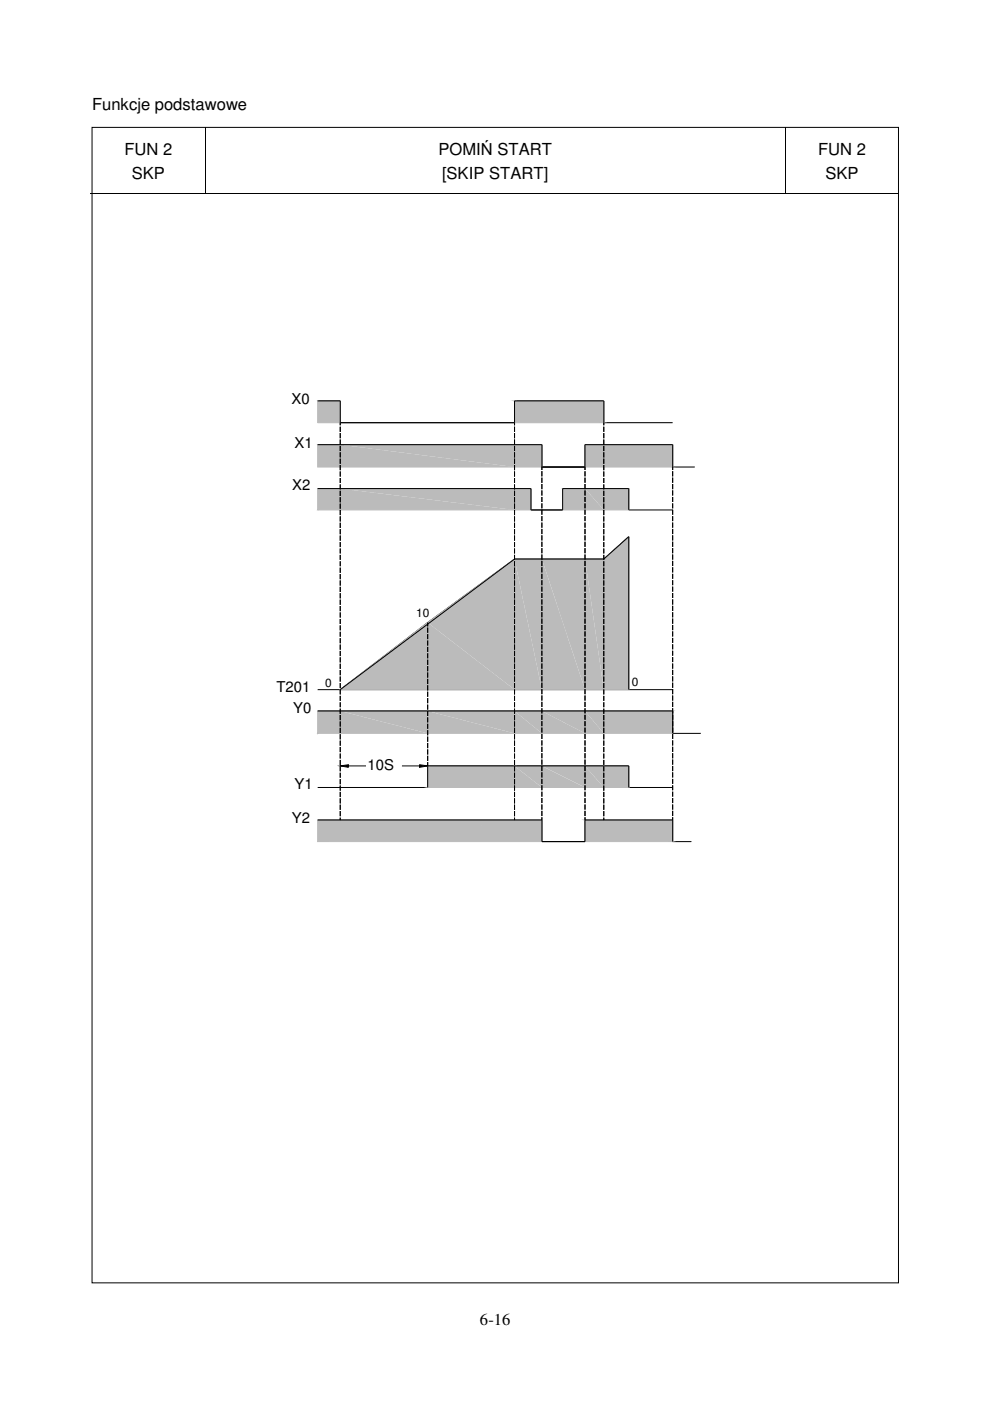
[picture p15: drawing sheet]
<svg xmlns="http://www.w3.org/2000/svg" width="210mm" height="297mm" viewBox="0 0 210 297" stroke-linecap="round" stroke-linejoin="round" font-family="sans-serif">
<defs><g id="words">
<g font-size="3.5">
<text x="19.5" y="23.4">Funkcje podstawowe</text>
<text x="26.4" y="32.9">FUN 2</text>
<text x="93" y="32.9">POMIŃ START</text>
<text x="173.4" y="32.9">FUN 2</text>
<text x="27.9" y="37.9">SKP</text>
<text x="93.7" y="37.9">[SKIP START]</text>
<text x="175" y="37.9">SKP</text>
<text x="101.8" y="281">6-16</text>
</g>
<g font-size="3.2">
<text x="61.8" y="85.6">X0</text>
<text x="62.4" y="94.9">X1</text>
<text x="62" y="103.8">X2</text>
<text x="58.6" y="146.7">T201</text>
<text x="62.2" y="151.2">Y0</text>
<text x="62.4" y="167.4">Y1</text>
<text x="77.9" y="163.3">10S</text>
<text x="61.9" y="174.5">Y2</text>
</g>
<g font-size="2.5">
<text x="88.3" y="130.9">10</text>
<text x="68.9" y="145.7">0</text>
<text x="133.9" y="145.4">0</text>
</g>
</g></defs>
<path d="M19.5 27h171v245h-171zM43.5 27v13.9M166.5 27v13.9M19.3 40.9h24.1M43.6 40.9h122.9M166.6 40.9h24" fill="none" stroke="#000" stroke-width=".21"/>
<path d="M43.4 40.9h.2v.1h-.2zM166.5 40.9h.1v.1h-.1z" fill="#000"/>
<path d="M54.6 81.2h99.1v101.5h-99.1z" fill="#fff"/>
<path d="M54.6 81.1h99.1M54.6 182.7h99.1" fill="none" stroke="#fff" stroke-width=".21"/>
<g fill="none" stroke="#000" stroke-width=".21">
<path d="M67.4 85h4.7v4.6h37v-4.6h18.9v4.6h14.6M67.4 94.3h47.5v4.7h9.1v-4.7h18.6v4.7h4.7M67.4 103.6h45.2v4.5h6.7v-4.5h14v4.5h9.3M67.4 146.2h75.2M67.4 150.7h75.2v4.8h6M72.1 146.2l18.6-14.2 18.4-13.5h18.9l5.3-4.7v32.4M67.4 173.9h47.5v4.5h9.1v-4.5h18.6v4.5h4M67.4 167h75.2M72.1 162.4l1.8-.3v.6zM73.9 162.4h3.7M85.2 162.4h3.7M88.9 162.1l1.8 .3-1.8 .3z"/>
<path d="M90.7 167v-4.6h42.6v4.6"/>
</g>
<path d="M72.1 162.4l1.8-.3v.6zM88.9 162.1l1.8 .3-1.8 .3z" fill="#000"/>
<path d="M67.4 94.3l4.7 4.7h-4.7z" fill="#bbb"/>
<path d="M67.4 94.3l4.7 4.7h-4.7z" fill="none" stroke="#bbb" stroke-width=".21"/>
<path d="M67.4 94.3h4.7v4.7z" fill="#bbb"/>
<path d="M67.4 94.3h4.7v4.7z" fill="none" stroke="#bbb" stroke-width=".21"/>
<path d="M67.4 85l4.7 4.6h-4.7z" fill="#bbb"/>
<path d="M67.4 85l4.7 4.6h-4.7z" fill="none" stroke="#bbb" stroke-width=".21"/>
<path d="M109.1 85l18.9 4.6h-18.9z" fill="#bbb"/>
<path d="M109.1 85l18.9 4.6h-18.9z" fill="none" stroke="#bbb" stroke-width=".21"/>
<path d="M109.1 85h18.9v4.6z" fill="#bbb"/>
<path d="M109.1 85h18.9v4.6z" fill="none" stroke="#bbb" stroke-width=".21"/>
<path d="M67.4 85h4.7v4.6z" fill="#bbb"/>
<path d="M67.4 85h4.7v4.6z" fill="none" stroke="#bbb" stroke-width=".21"/>
<g fill="#bbb">
<path d="M72.1 94.3h37v4.7z"/>
<path d="M72.1 94.3l37 4.7h-37z"/>
</g>
<path d="M72.1 94.3h37v4.7h-37z" fill="none" stroke="#bbb" stroke-width=".21"/>
<path d="M124 94.3h4v4.7z" fill="#bbb"/>
<path d="M124 94.3h4v4.7z" fill="none" stroke="#bbb" stroke-width=".21"/>
<path d="M124 94.3l4 4.7h-4z" fill="#bbb"/>
<path d="M124 94.3l4 4.7h-4z" fill="none" stroke="#bbb" stroke-width=".21"/>
<path d="M109.1 94.3h5.8v4.7z" fill="#bbb"/>
<path d="M109.1 94.3h5.8v4.7z" fill="none" stroke="#bbb" stroke-width=".21"/>
<path d="M109.1 94.3l5.8 4.7h-5.8z" fill="#bbb"/>
<path d="M109.1 94.3l5.8 4.7h-5.8z" fill="none" stroke="#bbb" stroke-width=".21"/>
<path d="M128 103.6h5.3l-5.3 4.5z" fill="#bbb"/>
<path d="M128 103.6h5.3l-5.3 4.5z" fill="none" stroke="#bbb" stroke-width=".21"/>
<path d="M128 108.1l5.3-4.5v4.5z" fill="#bbb"/>
<path d="M128 108.1l5.3-4.5v4.5z" fill="none" stroke="#bbb" stroke-width=".21"/>
<path d="M128 94.3h14.6v4.7z" fill="#bbb"/>
<path d="M128 94.3h14.6v4.7z" fill="none" stroke="#bbb" stroke-width=".21"/>
<path d="M128 94.3l14.6 4.7h-14.6z" fill="#bbb"/>
<path d="M128 94.3l14.6 4.7h-14.6z" fill="none" stroke="#bbb" stroke-width=".21"/>
<g fill="#bbb">
<path d="M124 103.6h4v4.5z"/>
<path d="M124 103.6l4 4.5h-4z"/>
</g>
<path d="M124 103.6h4v4.5h-4z" fill="none" stroke="#bbb" stroke-width=".21"/>
<path d="M109.1 103.6l3.5 4.5h-3.5z" fill="#bbb"/>
<path d="M109.1 103.6l3.5 4.5h-3.5z" fill="none" stroke="#bbb" stroke-width=".21"/>
<path d="M119.3 103.6h4.7v4.5z" fill="#bbb"/>
<path d="M119.3 103.6h4.7v4.5z" fill="none" stroke="#bbb" stroke-width=".21"/>
<path d="M119.3 103.6l4.7 4.5h-4.7z" fill="#bbb"/>
<path d="M119.3 103.6l4.7 4.5h-4.7z" fill="none" stroke="#bbb" stroke-width=".21"/>
<path d="M109.1 103.6h3.5v4.5z" fill="#bbb"/>
<path d="M109.1 103.6h3.5v4.5z" fill="none" stroke="#bbb" stroke-width=".21"/>
<g fill="#bbb">
<path d="M72.1 103.6h37v4.5z"/>
<path d="M72.1 103.6l37 4.5h-37z"/>
</g>
<path d="M72.1 103.6h37v4.5h-37z" fill="none" stroke="#bbb" stroke-width=".21"/>
<path d="M128 118.5l5.3 27.7h-5.3z" fill="#bbb"/>
<path d="M128 118.5l5.3 27.7h-5.3z" fill="none" stroke="#bbb" stroke-width=".21"/>
<path d="M128 118.5l5.3-4.7v32.4z" fill="#bbb"/>
<path d="M128 118.5l5.3-4.7v32.4z" fill="none" stroke="#bbb" stroke-width=".21"/>
<path d="M67.4 103.6h4.7l-4.7 4.5z" fill="#bbb"/>
<path d="M67.4 103.6h4.7l-4.7 4.5z" fill="none" stroke="#bbb" stroke-width=".21"/>
<path d="M67.4 108.1l4.7-4.5v4.5z" fill="#bbb"/>
<path d="M67.4 108.1l4.7-4.5v4.5z" fill="none" stroke="#bbb" stroke-width=".21"/>
<g fill="#bbb">
<path d="M124 118.5h4v27.7z"/>
<path d="M124 118.5l4 27.7h-4z"/>
</g>
<path d="M124 118.5h4v27.7h-4z" fill="none" stroke="#bbb" stroke-width=".21"/>
<g fill="#bbb">
<path d="M114.9 118.5h9.1v27.7z"/>
<path d="M114.9 118.5l9.1 27.7h-9.1z"/>
</g>
<path d="M114.9 118.5h9.1v27.7h-9.1z" fill="none" stroke="#bbb" stroke-width=".21"/>
<g fill="#bbb">
<path d="M109.1 118.5h5.8v27.7z"/>
<path d="M109.1 118.5l5.8 27.7h-5.8z"/>
</g>
<path d="M109.1 118.5h5.8v27.7h-5.8z" fill="none" stroke="#bbb" stroke-width=".21"/>
<g fill="#bbb">
<path d="M90.7 132l18.4-13.5v27.7z"/>
<path d="M90.7 132l18.4 14.2h-18.4z"/>
</g>
<path d="M90.7 132l18.4-13.5v27.7h-18.4z" fill="none" stroke="#bbb" stroke-width=".21"/>
<path d="M128 150.7h14.6l-14.6 4.8z" fill="#bbb"/>
<path d="M128 150.7h14.6l-14.6 4.8z" fill="none" stroke="#bbb" stroke-width=".21"/>
<path d="M128 155.5l14.6-4.8v4.8z" fill="#bbb"/>
<path d="M128 155.5l14.6-4.8v4.8z" fill="none" stroke="#bbb" stroke-width=".21"/>
<path d="M72.1 146.2l18.6-14.2v14.2z" fill="#bbb"/>
<path d="M72.1 146.2l18.6-14.2v14.2z" fill="none" stroke="#bbb" stroke-width=".21"/>
<g fill="#bbb">
<path d="M124 150.7h4v4.8z"/>
<path d="M124 150.7l4 4.8h-4z"/>
</g>
<path d="M124 150.7h4v4.8h-4z" fill="none" stroke="#bbb" stroke-width=".21"/>
<g fill="#bbb">
<path d="M114.9 150.7h9.1v4.8z"/>
<path d="M114.9 150.7l9.1 4.8h-9.1z"/>
</g>
<path d="M114.9 150.7h9.1v4.8h-9.1z" fill="none" stroke="#bbb" stroke-width=".21"/>
<g fill="#bbb">
<path d="M109.1 150.7h5.8v4.8z"/>
<path d="M109.1 150.7l5.8 4.8h-5.8z"/>
</g>
<path d="M109.1 150.7h5.8v4.8h-5.8z" fill="none" stroke="#bbb" stroke-width=".21"/>
<g fill="#bbb">
<path d="M90.7 150.7h18.4v4.8z"/>
<path d="M90.7 150.7l18.4 4.8h-18.4z"/>
</g>
<path d="M90.7 150.7h18.4v4.8h-18.4z" fill="none" stroke="#bbb" stroke-width=".21"/>
<g fill="#bbb">
<path d="M72.1 150.7h18.6v4.8z"/>
<path d="M72.1 150.7l18.6 4.8h-18.6z"/>
</g>
<path d="M72.1 150.7h18.6v4.8h-18.6z" fill="none" stroke="#bbb" stroke-width=".21"/>
<path d="M90.7 167l18.4-4.6v4.6z" fill="#bbb"/>
<path d="M90.7 167l18.4-4.6v4.6z" fill="none" stroke="#bbb" stroke-width=".21"/>
<path d="M90.7 162.4h18.4l-18.4 4.6z" fill="#bbb"/>
<path d="M90.7 162.4h18.4l-18.4 4.6z" fill="none" stroke="#bbb" stroke-width=".21"/>
<path d="M67.4 155.5l4.7-4.8v4.8z" fill="#bbb"/>
<path d="M67.4 155.5l4.7-4.8v4.8z" fill="none" stroke="#bbb" stroke-width=".21"/>
<path d="M67.4 150.7h4.7l-4.7 4.8z" fill="#bbb"/>
<path d="M67.4 150.7h4.7l-4.7 4.8z" fill="none" stroke="#bbb" stroke-width=".21"/>
<g fill="#bbb">
<path d="M109.1 162.4h5.8v4.6z"/>
<path d="M109.1 162.4l5.8 4.6h-5.8z"/>
</g>
<path d="M109.1 162.4h5.8v4.6h-5.8z" fill="none" stroke="#bbb" stroke-width=".21"/>
<g fill="#bbb">
<path d="M114.9 162.4h9.1v4.6z"/>
<path d="M114.9 162.4l9.1 4.6h-9.1z"/>
</g>
<path d="M114.9 162.4h9.1v4.6h-9.1z" fill="none" stroke="#bbb" stroke-width=".21"/>
<g fill="#bbb">
<path d="M124 162.4h4v4.6z"/>
<path d="M124 162.4l4 4.6h-4z"/>
</g>
<path d="M124 162.4h4v4.6h-4z" fill="none" stroke="#bbb" stroke-width=".21"/>
<path d="M67.4 178.4l47.5-4.5v4.5z" fill="#bbb"/>
<path d="M67.4 178.4l47.5-4.5v4.5z" fill="none" stroke="#bbb" stroke-width=".21"/>
<path d="M124 173.9l18.6 4.5h-18.6z" fill="#bbb"/>
<path d="M124 173.9l18.6 4.5h-18.6z" fill="none" stroke="#bbb" stroke-width=".21"/>
<path d="M124 173.9h18.6v4.5z" fill="#bbb"/>
<path d="M124 173.9h18.6v4.5z" fill="none" stroke="#bbb" stroke-width=".21"/>
<path d="M67.4 173.9h47.5l-47.5 4.5z" fill="#bbb"/>
<path d="M67.4 173.9h47.5l-47.5 4.5z" fill="none" stroke="#bbb" stroke-width=".21"/>
<path d="M128 162.4h5.3v4.6z" fill="#bbb"/>
<path d="M128 162.4h5.3v4.6z" fill="none" stroke="#bbb" stroke-width=".21"/>
<path d="M128 162.4l5.3 4.6h-5.3z" fill="#bbb"/>
<path d="M128 162.4l5.3 4.6h-5.3z" fill="none" stroke="#bbb" stroke-width=".21"/>
<g fill="none" stroke="#000" stroke-width=".21">
<path d="M67.4 85h4.7v5.2M67.4 94.3h47.5v5.4M72.1 90.5v1.1M72.1 91.8v1.1M72.1 93.2v1.1M72.1 94.5v1.1M72.1 95.9v1.1M72.1 97.2v1.1M72.1 98.6v1.1M72.1 99.9v1.1M72.1 89.6h37M109.1 90.2v-5.2h18.9v5.2"/>
<path d="M109.1 90.5v1.1M109.1 91.8v1.1M109.1 93.2v1.1M109.1 94.5v1.1M109.1 95.9v1.1M109.1 97.2v1.1M109.1 98.6v1.1M109.1 99.9v1.1M114.9 99.9v1.1M114.9 99h9.1M124 99.7v-5.4h18.6v5.4M124 99.9v1.1"/>
<path d="M128 90.5v1.1M128 91.8v1.1M128 93.2v1.1M128 94.5v1.1M128 95.9v1.1M128 97.2v1.1M128 98.6v1.1M128 99.9v1.1M142.6 99.9v1.1M67.4 103.6h45.2v4.5h6.7v-4.5h14v4.5M72.1 101.3v1.1M72.1 102.7v1.1"/>
<path d="M72.1 104.1v1.1M72.1 105.4v1.1M72.1 106.8v1.1M72.1 108.1v1.1M72.1 109.5v1.1M72.1 110.8v1.1M72.1 112.2v1.1M72.1 113.5v1.1M72.1 114.9v1.1M72.1 116.3v1M72.1 117.6v1.1M72.1 119v1.1"/>
<path d="M109.1 101.3v1.1M109.1 102.7v1.1M109.1 104.1v1.1M109.1 105.4v1.1M109.1 106.8v1.1M109.1 108.1v1.1M109.1 109.5v1.1M109.1 110.8v1.1M109.1 112.2v1.1M109.1 113.5v1.1M109.1 114.9v1.1M109.1 116.3v1"/>
<path d="M109.1 117.6v1.1M109.1 119v1.1M114.9 101.3v1.1M114.9 102.6v1.1M114.9 104v1.1M114.9 105.4v1M114.9 106.7v1.1M114.9 108.1v1M114.9 109.4v1.1M114.9 110.8v1.1M114.9 112.1v1.1M114.9 113.5v1.1"/>
<path d="M114.9 114.9v1.1M114.9 116.2v1.1M114.9 117.6v1.1M114.9 118.9v1.1M124 101.3v1.1M124 102.6v1.1M124 104v1.1M124 105.4v1M124 106.7v1.1M124 108.1v1M124 109.4v1.1M124 110.8v1.1"/>
<path d="M124 112.1v1.1M124 113.5v1.1M124 114.9v1.1M124 116.2v1.1M124 117.6v1.1M124 118.9v1.1M128 101.3v1.1M128 102.7v1.1M128 104.1v1.1M128 105.4v1.1M128 106.8v1.1M128 108.1v1.1"/>
<path d="M128 109.5v1.1M128 110.8v1.1M128 112.2v1.1M128 113.5v1.1M128 114.9v1.1M128 116.3v1M128 117.6v1.1M128 119v1.1M142.6 101.3v1.1M142.6 102.6v1.1M142.6 104v1.1M142.6 105.4v1"/>
<path d="M142.6 106.7v1.1M142.6 108.1v1M142.6 109.4v1.1M142.6 110.8v1.1M142.6 112.1v1.1M142.6 113.5v1.1M142.6 114.9v1.1M142.6 116.2v1.1M142.6 117.6v1.1M142.6 118.9v1.1M72.1 120.4v1.1M72.1 121.7v1.1"/>
<path d="M72.1 123.1v1.1M72.1 124.4v1.1M72.1 125.8v1.1M72.1 127.1v1.1M72.1 128.5v1.1M72.1 129.8v1.1M72.1 131.2v1.1M72.1 132.6v1M72.1 133.9v1.1M72.1 135.3v1.1M72.1 136.7v1.1M72.1 138v1.1"/>
<path d="M72.1 139.4v1.1M90.7 132v.8M90.7 133.1v1.1M90.7 134.5v1M90.7 135.8v1.1M90.7 137.2v1M90.7 138.5v1.1M90.7 139.9v1.1M109.1 120.4v1.1M109.1 121.7v1.1M109.1 123.1v1.1M109.1 124.4v1.1"/>
<path d="M109.1 125.8v1.1M109.1 127.1v1.1M109.1 128.5v1.1M109.1 129.8v1.1M109.1 131.2v1.1M109.1 132.6v1M109.1 133.9v1.1M109.1 135.3v1.1M109.1 136.7v1.1M109.1 138v1.1M109.1 139.4v1.1M114.9 120.3v1.1"/>
<path d="M114.9 121.7v1M114.9 123v1.1M114.9 124.4v1M114.9 125.7v1.1M114.9 127.1v1.1M114.9 128.4v1.1M114.9 129.8v1.1M114.9 131.1v1.1M114.9 132.5v1.1M114.9 133.9v1.1M114.9 135.3v1M114.9 136.6v1.1"/>
<path d="M114.9 138v1M114.9 139.3v1.1M124 120.3v1.1M124 121.7v1M124 123v1.1M124 124.4v1M124 125.7v1.1M124 127.1v1.1M124 128.4v1.1M124 129.8v1.1M124 131.1v1.1M124 132.5v1.1"/>
<path d="M124 133.9v1.1M124 135.3v1M124 136.6v1.1M124 138v1M124 139.3v1.1M128 120.4v1.1M128 121.7v1.1M128 123.1v1.1M128 124.4v1.1M128 125.8v1.1M128 127.1v1.1M128 128.5v1.1"/>
<path d="M128 129.8v1.1M128 131.2v1.1M128 132.6v1M128 133.9v1.1M128 135.3v1.1M128 136.7v1.1M128 138v1.1M128 139.4v1.1M142.6 120.3v1.1M142.6 121.7v1M142.6 123v1.1M142.6 124.4v1"/>
<path d="M142.6 125.7v1.1M142.6 127.1v1.1M142.6 128.4v1.1M142.6 129.8v1.1M142.6 131.1v1.1M142.6 132.5v1.1M142.6 133.9v1.1M142.6 135.3v1M142.6 136.6v1.1M142.6 138v1M142.6 139.3v1.1M67.4 150.7h75.2"/>
<path d="M72.1 140.7v1.1M72.1 142.1v1.1M72.1 143.4v1.1M72.1 144.8v1.1M72.1 146.2v1M72.1 147.5v1.1M72.1 148.9v1M72.1 150.2v1.1M72.1 151.6v1.1M72.1 153v1.1M72.1 154.3v1.1M72.1 155.7v1.1"/>
<path d="M72.1 157v1.1M72.1 158.4v1.1M72.1 159.8v1M72.1 146.2l37-27.7h18.9l5.3-4.7v32.4M90.7 141.2v1.1M90.7 142.6v1.1M90.7 143.9v1.1M90.7 145.3v1.1M90.7 146.6v1.1M90.7 148v1.1M90.7 149.4v1.1M90.7 150.7v1.1"/>
<path d="M90.7 152.1v1.1M90.7 153.5v1M90.7 154.8v1.1M90.7 156.2v1.1M90.7 157.5v1.1M90.7 158.9v1.1M109.1 140.7v1.1M109.1 142.1v1.1M109.1 143.4v1.1M109.1 144.8v1.1M109.1 146.2v1M109.1 147.5v1.1"/>
<path d="M109.1 148.9v1M109.1 150.2v1.1M109.1 151.6v1.1M109.1 153v1.1M109.1 154.3v1.1M109.1 155.7v1.1M109.1 157v1.1M109.1 158.4v1.1M109.1 159.8v1M114.9 140.7v1.1M114.9 142v1.1M114.9 143.4v1.1"/>
<path d="M114.9 144.7v1.1M114.9 146.1v1.1M114.9 147.4v1.1M114.9 148.8v1.1M114.9 150.2v1.1M114.9 151.6v1M114.9 152.9v1.1M114.9 154.3v1M114.9 155.6v1.1M114.9 157v1.1M114.9 158.3v1.1M114.9 159.7v1.1"/>
<path d="M124 140.7v1.1M124 142v1.1M124 143.4v1.1M124 144.7v1.1M124 146.1v1.1M124 147.4v1.1M124 148.8v1.1M124 150.2v1.1M124 151.6v1M124 152.9v1.1M124 154.3v1M124 155.6v1.1"/>
<path d="M124 157v1.1M124 158.3v1.1M124 159.7v1.1M128 140.7v1.1M128 142.1v1.1M128 143.4v1.1M128 144.8v1.1M128 146.2v1M128 147.5v1.1M128 148.9v1M128 150.2v1.1M128 151.6v1.1"/>
<path d="M128 153v1.1M128 154.3v1.1M128 155.7v1.1M128 157v1.1M128 158.4v1.1M128 159.8v1M142.6 140.7v1.1M142.6 142v1.1M142.6 143.4v1.1M142.6 144.7v1.1M142.6 146.1v1.1M142.6 147.4v1.1"/>
<path d="M142.6 148.8v1.1M142.6 150.2v5.3M142.6 155.6v1.1M142.6 157v1.1M142.6 158.3v1.1M142.6 159.7v1.1M67.4 173.9h47.5M72.1 161.1v1.1M72.1 162.5v1M72.1 163.8v1.1M72.1 165.2v1.1M72.1 166.5v1.1"/>
<path d="M72.1 167.9v1.1M72.1 169.2v1.1M72.1 170.6v1.1M72.1 172v1.1M72.1 173.4v.5M90.7 162.4h42.6v4.6M90.7 160.2v1.1M90.7 161.6v5.4M109.1 161.1v1.1M109.1 162.5v1M109.1 163.8v1.1M109.1 165.2v1.1"/>
<path d="M109.1 166.5v1.1M109.1 167.9v1.1M109.1 169.2v1.1M109.1 170.6v1.1M109.1 172v1.1M109.1 173.4v.5M114.9 161v1.1M114.9 162.4v1.1M114.9 163.7v1.1M114.9 165.1v1.1M114.9 166.5v1.1M114.9 167.9v1"/>
<path d="M114.9 169.2v1.1M114.9 170.6v1.1M114.9 171.9v1.1M114.9 173.3v5.1h9.1v-5.1M124 161v1.1M124 162.4v1.1M124 163.7v1.1M124 165.1v1.1M124 166.5v1.1M124 167.9v1M124 169.2v1.1M124 170.6v1.1"/>
<path d="M124 171.9v1.1M124 173.9h18.6M128 161.1v1.1M128 162.5v1M128 163.8v1.1M128 165.2v1.1M128 166.5v1.1M128 167.9v1.1M128 169.2v1.1M128 170.6v1.1M128 172v1.1M128 173.4v.5"/>
<path d="M142.6 161v1.1M142.6 162.4v1.1M142.6 163.7v1.1M142.6 165.1v1.1M142.6 166.5v1.1M142.6 167.9v1M142.6 169.2v1.1M142.6 170.6v1.1M142.6 171.9v1.1M142.6 173.3v5.1"/>
</g>
<use href="#words"/>
</svg>
